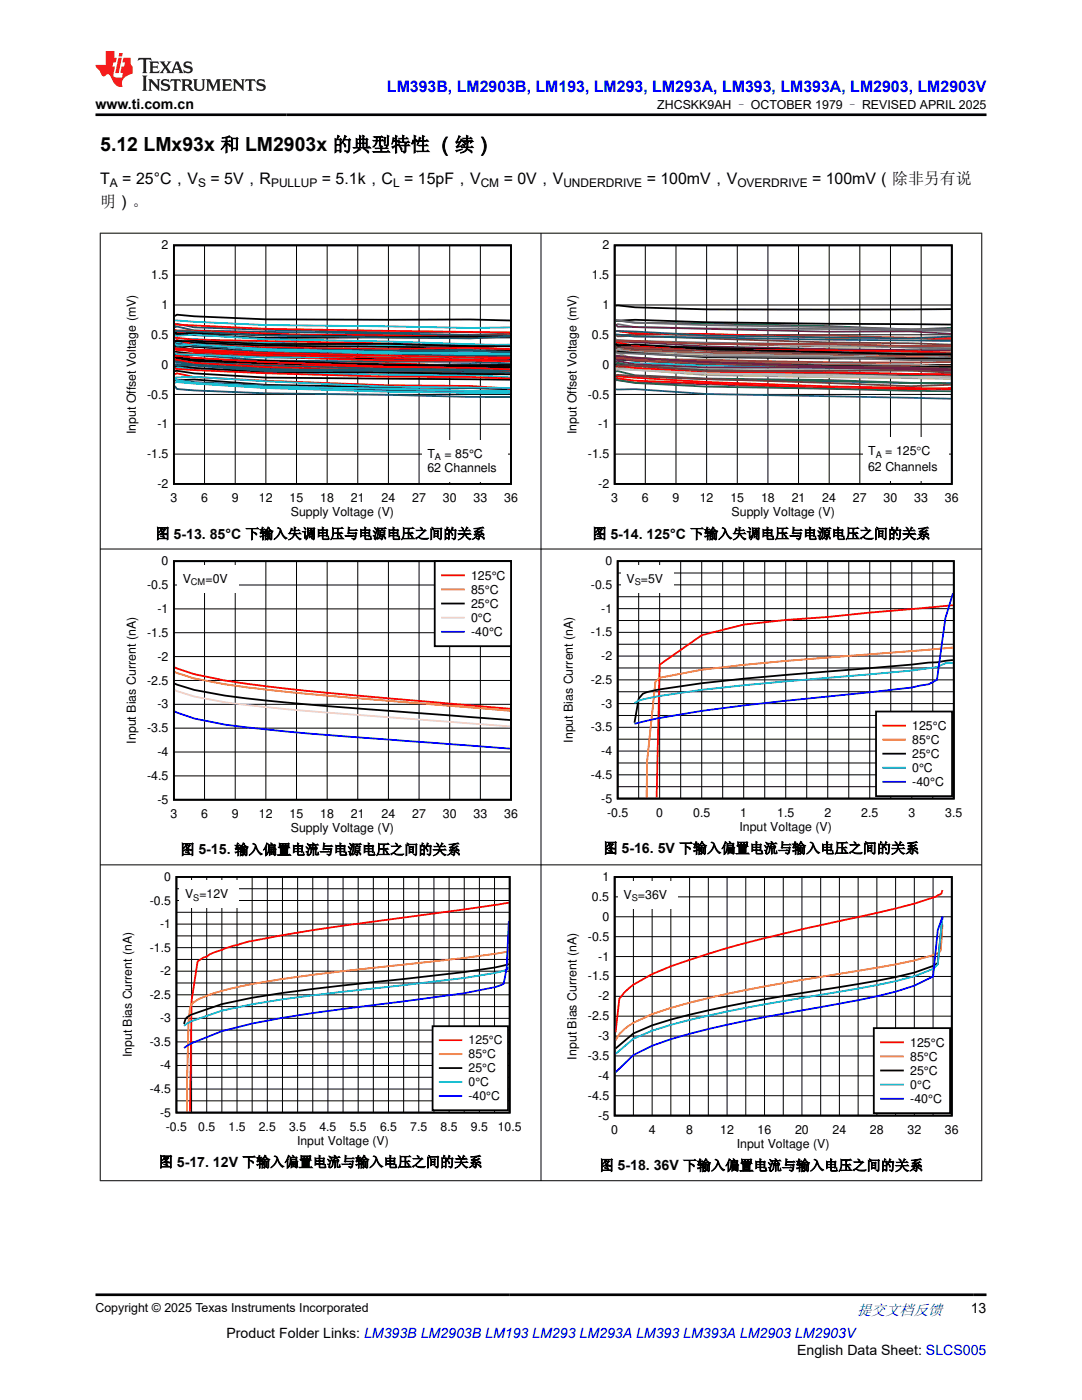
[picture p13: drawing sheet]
<svg xmlns="http://www.w3.org/2000/svg" width="216mm" height="279mm" viewBox="0 0 216 279" stroke-linecap="round" stroke-linejoin="round" font-family="sans-serif">
<defs><g id="words">
<text font-size="3.9" x="20" y="30.2">5.12 LMx93x 和 LM2903x 的典型特性 （续）</text>
<text font-size="3.2" fill="#00f" x="77.2" y="18.3">LM393B, LM2903B, LM193, LM293, LM293A, LM393, LM393A, LM2903, LM2903V</text>
<g font-size="3.2">
<text x="20" y="41.2">明）。</text>
<text x="20" y="36.7">T</text>
<text x="24.4" y="36.7">= 25°C，V</text>
<text x="42" y="36.7">= 5V，R</text>
<text x="64.2" y="36.7">= 5.1k，C = 15pF，V</text>
<text x="100.5" y="36.7">= 0V，V</text>
<text x="129" y="36.7">= 100mV，V</text>
<text x="162" y="36.7">= 100mV（除非另有说</text>
</g>
<text font-size="3" fill="#00f" x="171" y="262.4">提交文档反馈</text>
<g font-size="2.8">
<text x="19" y="21.7">www.ti.com.cn</text>
<text x="31" y="107.5">图 5-13. 85°C 下输入失调电压与电源电压之间的关系</text>
<text x="118.2" y="107.5">图 5-14. 125°C 下输入失调电压与电源电压之间的关系</text>
<text x="36" y="170.5">图 5-15. 输入偏置电流与电源电压之间的关系</text>
<text x="120.4" y="170.3">图 5-16. 5V 下输入偏置电流与输入电压之间的关系</text>
<text x="31.7" y="232.9">图 5-17. 12V 下输入偏置电流与输入电压之间的关系</text>
<text x="119.6" y="233.6">图 5-18. 36V 下输入偏置电流与输入电压之间的关系</text>
<text x="193.7" y="262.1">13</text>
<text x="45.2" y="266.9">Product Folder Links: LM393B LM2903B LM193 LM293 LM293A LM393 LM393A LM2903 LM2903V</text>
<text x="159" y="270.3">English Data Sheet: SLCS005</text>
</g>
<g font-size="2.5">
<text x="131.2" y="21.8">ZHCSKK9AH – OCTOBER 1979 – REVISED APRIL 2025</text>
<text x="32.2" y="49.8">2</text>
<text x="120.2" y="49.8">2</text>
<text x="30.2" y="55.7">1.5</text>
<text x="118.1" y="55.7">1.5</text>
<text x="32.2" y="61.7">1</text>
<text x="120.2" y="61.7">1</text>
<text x="30.2" y="67.6">0.5</text>
<text x="118.1" y="67.6">0.5</text>
<text x="32.2" y="73.6">0</text>
<text x="120.2" y="73.6">0</text>
<text x="29.4" y="79.5">-0.5</text>
<text x="117.3" y="79.5">-0.5</text>
<text x="27.1" y="86.7" transform="rotate(-90 27.1 86.7)">Input Offset Voltage (mV)</text>
<text x="31.4" y="85.5">-1</text>
<text x="115" y="86.7" transform="rotate(-90 115 86.7)">Input Offset Voltage (mV)</text>
<text x="119.4" y="85.5">-1</text>
<text x="29.4" y="91.4">-1.5</text>
<text x="85.3" y="91.4">T</text>
<text x="85.3" y="94.2">62 Channels</text>
<text x="88.7" y="91.4">= 85°C</text>
<text x="117.3" y="91.4">-1.5</text>
<text x="173.2" y="93.9">62 Channels</text>
<text x="173.2" y="90.9">T</text>
<text x="176.6" y="90.9">= 125q</text>
<text x="183.9" y="90.9">C</text>
<text x="31.4" y="97.4">-2</text>
<text x="34" y="100.2">3</text>
<text x="40.1" y="100.2">6</text>
<text x="46.2" y="100.2">9</text>
<text x="51.7" y="100.2">12</text>
<text x="57.8" y="100.2">15</text>
<text x="63.9" y="100.2">18</text>
<text x="70" y="100.2">21</text>
<text x="76.1" y="100.2">24</text>
<text x="82.2" y="100.2">27</text>
<text x="88.4" y="100.2">30</text>
<text x="94.5" y="100.2">33</text>
<text x="100.6" y="100.2">36</text>
<text x="119.4" y="97.4">-2</text>
<text x="122" y="100.2">3</text>
<text x="128.1" y="100.2">6</text>
<text x="134.2" y="100.2">9</text>
<text x="139.6" y="100.2">12</text>
<text x="145.7" y="100.2">15</text>
<text x="151.9" y="100.2">18</text>
<text x="158" y="100.2">21</text>
<text x="164.1" y="100.2">24</text>
<text x="170.2" y="100.2">27</text>
<text x="176.3" y="100.2">30</text>
<text x="182.4" y="100.2">33</text>
<text x="188.5" y="100.2">36</text>
<text x="58" y="103">Supply Voltage (V)</text>
<text x="146" y="103">Supply Voltage (V)</text>
<text x="32.2" y="112.8">0</text>
<text x="120.8" y="112.8">0</text>
<text x="29.4" y="117.6">-0.5</text>
<text x="36.5" y="116.3">V</text>
<text x="41" y="116.3">=0V</text>
<text x="94" y="115.7">125°C</text>
<text x="94" y="118.5">85°C</text>
<text x="117.9" y="117.5">-0.5</text>
<text x="125" y="116.3">V</text>
<text x="127.9" y="116.3">=5V</text>
<text x="31.4" y="122.3">-1</text>
<text x="94" y="121.3">25°C</text>
<text x="94" y="124.1">0°C</text>
<text x="120" y="122.3">-1</text>
<text x="29.4" y="127.1">-1.5</text>
<text x="31.4" y="131.8">-2</text>
<text x="94" y="127">-40°C</text>
<text x="117.9" y="127">-1.5</text>
<text x="120" y="131.7">-2</text>
<text x="29.4" y="136.6">-2.5</text>
<text x="117.9" y="136.5">-2.5</text>
<text x="31.4" y="141.4">-3</text>
<text x="120" y="141.2">-3</text>
<text x="27.1" y="148.4" transform="rotate(-90 27.1 148.4)">Input Bias Current (nA)</text>
<text x="29.4" y="146.1">-3.5</text>
<text x="114.3" y="148.2" transform="rotate(-90 114.3 148.2)">Input Bias Current (nA)</text>
<text x="117.9" y="146">-3.5</text>
<text x="182" y="145.7">125°C</text>
<text x="182" y="148.5">85°C</text>
<text x="29.4" y="155.7">-4.5</text>
<text x="31.4" y="150.9">-4</text>
<text x="117.9" y="155.4">-4.5</text>
<text x="120" y="150.7">-4</text>
<text x="182" y="151.3">25°C</text>
<text x="182" y="154.1">0°C</text>
<text x="31.4" y="160.4">-5</text>
<text x="120" y="160.2">-5</text>
<text x="182" y="156.9">-40°C</text>
<text x="34" y="163.2">3</text>
<text x="40.1" y="163.2">6</text>
<text x="46.2" y="163.2">9</text>
<text x="51.7" y="163.2">12</text>
<text x="57.8" y="163.2">15</text>
<text x="58" y="166.1">Supply Voltage (V)</text>
<text x="63.9" y="163.2">18</text>
<text x="70" y="163.2">21</text>
<text x="76.1" y="163.2">24</text>
<text x="82.2" y="163.2">27</text>
<text x="88.4" y="163.2">30</text>
<text x="94.5" y="163.2">33</text>
<text x="100.6" y="163.2">36</text>
<text x="121.1" y="163">-0.5</text>
<text x="130.9" y="163">0</text>
<text x="138.3" y="163">0.5</text>
<text x="147.5" y="165.8">Input Voltage (V)</text>
<text x="147.7" y="163">1</text>
<text x="155.1" y="163">1.5</text>
<text x="164.5" y="163">2</text>
<text x="171.8" y="163">2.5</text>
<text x="181.3" y="163">3</text>
<text x="188.6" y="163">3.5</text>
<text x="118.1" y="179.8">0.5</text>
<text x="120.2" y="175.8">1</text>
<text x="124.4" y="179.4">V</text>
<text x="127.3" y="179.4">=36V</text>
<text x="120.2" y="183.8">0</text>
<text x="117.3" y="187.7">-0.5</text>
<text x="119.4" y="191.7">-1</text>
<text x="117.3" y="195.7">-1.5</text>
<text x="117.3" y="203.6">-2.5</text>
<text x="119.4" y="199.7">-2</text>
<text x="119.4" y="207.6">-3</text>
<text x="181.6" y="208.9">125°C</text>
<text x="115" y="211.4" transform="rotate(-90 115 211.4)">Input Bias Current (nA)</text>
<text x="117.3" y="211.5">-3.5</text>
<text x="119.4" y="215.5">-4</text>
<text x="181.6" y="211.7">85°C</text>
<text x="181.6" y="214.5">25°C</text>
<text x="117.3" y="219.5">-4.5</text>
<text x="181.6" y="217.3">0°C</text>
<text x="181.6" y="220.1">-40°C</text>
<text x="119.4" y="223.4">-5</text>
<text x="122" y="226.3">0</text>
<text x="129.4" y="226.3">4</text>
<text x="136.9" y="226.3">8</text>
<text x="143.7" y="226.3">12</text>
<text x="151.2" y="226.3">16</text>
<text x="158.6" y="226.3">20</text>
<text x="166.1" y="226.3">24</text>
<text x="173.6" y="226.3">28</text>
<text x="181.1" y="226.3">32</text>
<text x="188.5" y="226.3">36</text>
<text x="147" y="229.1">Input Voltage (V)</text>
<text x="19" y="261.8">Copyright © 2025 Texas Instruments Incorporated</text>
</g>
<g font-size="2.4">
<text x="21.9" y="37.3">A</text>
<text x="39.5" y="37.3">S</text>
<text x="54.1" y="37.3">PULLUP</text>
<text x="78.4" y="37.3">L</text>
<text x="95.9" y="37.3">CM</text>
<text x="112.4" y="37.3">UNDERDRIVE</text>
<text x="147.1" y="37.3">OVERDRIVE</text>
<text x="32.8" y="175.8">0</text>
<text x="36.9" y="179.3">V</text>
<text x="39.8" y="179.3">=12V</text>
<text x="29.9" y="180.5">-0.5</text>
<text x="31.9" y="185.2">-1</text>
<text x="29.9" y="189.9">-1.5</text>
<text x="31.9" y="194.6">-2</text>
<text x="29.9" y="199.3">-2.5</text>
<text x="29.9" y="208.7">-3.5</text>
<text x="31.9" y="204">-3</text>
<text x="93.5" y="208.5">125°C</text>
<text x="26.3" y="211" transform="rotate(-90 26.3 211)">Input Bias Current (nA)</text>
<text x="31.9" y="213.4">-4</text>
<text x="93.5" y="211.2">85°C</text>
<text x="93.5" y="214">25°C</text>
<text x="29.9" y="218.1">-4.5</text>
<text x="93.5" y="216.8">0°C</text>
<text x="93.5" y="219.6">-40°C</text>
<text x="31.9" y="222.8">-5</text>
<text x="33.1" y="225.6">-0.5</text>
<text x="39.6" y="225.6">0.5</text>
<text x="45.6" y="225.6">1.5</text>
<text x="51.7" y="225.6">2.5</text>
<text x="57.7" y="225.6">3.5</text>
<text x="63.7" y="225.6">4.5</text>
<text x="69.8" y="225.6">5.5</text>
<text x="75.8" y="225.6">6.5</text>
<text x="81.9" y="225.6">7.5</text>
<text x="87.9" y="225.6">8.5</text>
<text x="94" y="225.6">9.5</text>
<text x="99.3" y="225.6">10.5</text>
<text x="59.3" y="228.4">Input Voltage (V)</text>
</g>
<g font-size="1.8">
<text x="86.8" y="91.8">A</text>
<text x="174.7" y="91.3">A</text>
<text x="38.1" y="116.7">CM</text>
<text x="126.6" y="116.7">S</text>
<text x="38.6" y="179.7">S</text>
<text x="126.1" y="179.8">S</text>
</g>
</g></defs>
<g fill="none" stroke="#000" stroke-width=".36">
<path d="M34.7 49h67.3v47.6h-67.3zM34.9 63.1l.4-.3 3.5 .3 14.3 .6 40.7 .1 8 .2M34.9 75.9l3.9-.2 14.3 1.1 40.7 .6 8 .3M34.9 66.5l3.9 .4 14.3 .5 48.7-.1M34.9 69.7l.4-.1 3.5 .5 14.3 .4 24.4 .6 16.3 .1 8 .3M34.9 70.2l3.9 .4a1334.7 1334.7 0 0 0 63 1.1M34.9 71.7l3.9 .5 14.3 .6 24.4 .1 16.3 .5 8 .1M34.9 68.2l.4-.1 3.5 .3 14.3 .6 40.7 .4 8 .3M34.9 68.5l.4 .2 3.5 .5 14.3 .9 48.7 .3M34.9 68.8l3.9 .3a1900.6 1900.6 0 0 0 63 .8M34.9 69.2l.4-.1 3.5 .7 14.3 .8 24.4 .4h16.3l8 .4M34.9 74.1l.4-.1 3.5 .5 14.3 .9 48.7 .4"/>
<path d="M34.9 71.3l.4 .2 3.5 .5 14.3 .5 24.4 .2 16.3 .5h8M34.9 71.1l3.9 .7 14.3 .2 24.4 .8h24.3M34.9 66.3l.4 .3 3.5-.2 14.3 .5 24.4 .3h24.3M34.9 73.3l.4-.4 3.5 .5 14.3 .8 24.4 .1 24.3 .4M34.9 68.1l3.9-.1 14.3 .7 24.4-.1 16.3 .5h8"/>
</g>
<g fill="none" stroke="#000" stroke-width=".2">
<path d="M34.7 54.9h67.3M40.8 49v47.6M46.9 49v47.6M53.1 49v47.6M59.2 49v47.6M65.3 49v47.6M71.4 49v47.6M77.5 49v47.6M83.6 49v47.6M89.7 49v47.6M95.9 49v47.6M34.7 78.7h67.3"/>
<path d="M34.7 72.8h67.3M34.7 66.8h67.3M34.7 60.9h67.3M34.7 90.6h67.3M34.7 84.7h67.3"/>
</g>
<g fill="none" stroke="#f00" stroke-width=".36">
<path d="M34.9 69.1l.4 .3 3.5 .9 14.3 .6 40.7 .5 8 .2M34.9 67.4l3.9 .4 38.7 .7 16.3 .7 8-.2M34.9 66.3h3.9l14.3 .5 40.7 .1 8-.1M34.9 71.1l.4-.2 3.5 1 14.3 .6h24.4l24.3 .7M34.9 72l3.9 .4 14.3 .4 48.7 1.2M34.9 74.7l.4-.2 3.5 .8 14.3 .7 24.4 .9 16.3 .1 8 .6M34.9 71.2l3.9 .7 14.3 1 48.7 .7M34.9 70.3l.4 .2a1443.1 1443.1 0 0 0 66.5 1.6M34.9 64.6l.4 .2 17.8 .8 48.7 .7M34.9 65.9l42.6 1.4 16.3 .1 8-.2M34.9 68l.4-.1 3.5 .9 14.3 .6 24.4 .3 16.3-.3 8 .3M34.9 69.5l18.2 .9 40.7 .9h8"/>
<path d="M34.9 69.7l.4 .1 17.8 1 40.7 1 8-.3M34.9 71.7l3.9 .7 14.3 .9 24.4 .6 24.3 .2M34.9 73.5l.4 .1a973.4 973.4 0 0 0 58.5 1.6l8 .3M34.9 71.1l18.2 1.2 24.4 .9 16.3 .2 8 .3"/>
</g>
<g fill="none" stroke="#105465" stroke-width=".36">
<path d="M34.9 64.9l.4-.3 3.5 .7 14.3 .5 24.4 .6 16.3-.1 8 .2M34.9 68.7l3.9 .5 14.3 .7 40.7 .5 8-.1M34.9 65.3l.4-.1 3.5 .7 63 1M34.9 72l3.9 .4a1310.3 1310.3 0 0 0 63 1.2 1079.5 1079.5 0 0 1-66.9-1.4M34.9 71.3l.4-.2 3.5 .4 14.3 .8 24.4 .7 16.3-.4 8 .2M34.9 72.1l.4 .2a593.8 593.8 0 0 0 58.5 2.1l8 .2M34.9 70.6l.4 .3h3.5l14.3 1.1 40.7 .2 8 .3M34.9 77l.4 .6 3.5 .3 14.3 .6 24.4 .3 16.3 .4h8M34.9 75.8l3.9 .5 38.7 1.6 16.3 .4h8M34.9 69.3l3.9 .5 14.3 .3 24.4 .9 16.3-.1 8 .1M34.9 71.6l3.9 .9 14.3 .9 24.4 .6h24.3M34.9 68.7l3.9 .3 14.3 .6 24.4 .3h16.3l8 .3"/>
<path d="M34.9 72.7l18.2 1.1 24.4-.1 16.3 .3 8-.1M34.9 66.1l3.9 .1 14.3 .8 24.4 .3 16.3 .2 8-.3M34.9 72.9h3.9l14.3 1.2 40.7-.1 8 .4"/>
</g>
<g fill="none" stroke="#00bacc" stroke-width=".36">
<path d="M34.9 67.5h.4a882.7 882.7 0 0 0 66.5 1.3M34.9 70.2l.4 .3 17.8 .8 48.7 .6M34.9 68.1l.4 .3 3.5 .4 14.3 .9 48.7 .8M34.9 63.9l3.9 .3 14.3 .7 40.7 .6 8-.2M34.9 68.4l3.9 .1 14.3 .8 48.7 .7M34.9 68.9l.4-.3 3.5 .6 14.3 .7 24.4 .6 16.3 .7h8M34.9 67l3.9-.2 14.3 .9 24.4 .5 24.3 .7M34.9 75.4l3.9-.2a787.3 787.3 0 0 0 63 2.2M34.9 71.8l.4-.1 3.5 .5 14.3 1 24.4 .5 24.3-.1M34.9 68.5l.4 .2 3.5 .2 14.3 1 24.4 .5h16.3l8 .2M34.9 70.4l.4 .3 17.8 .7 24.4-.2 16.3 .3 8-.2M34.9 76.4l.4-.2 17.8 1.2 24.4 .8 24.3 .2"/>
<path d="M34.9 73.6l.4-.3 3.5 .4 14.3 .6 24.4 .5h16.3l8 .5M34.9 68.6l.4 .4 3.5-.3 14.3 1 40.7 1h8M34.9 75.6l.4 .3 3.5 .5 14.3 .8 48.7 .9"/>
</g>
<path d="M84.2 87.8h17.1v8.3h-17.1z" fill-rule="evenodd" fill="#fff"/>
<path d="M122.6 49h67.3v47.6h-67.3zM122.8 61l.5-.1 3.4 .4 14.3 .4h48.7M122.8 63.9l.5 .1 3.4-.2 14.3 .5 48.7 .5M122.8 71.5l.5 .3 3.4 .2a1345.6 1345.6 0 0 0 63 1.2M122.8 70.2l18.2 1.1 24.5 .2h24.2M189.7 70.5l-7.9-.4-40.8-.7-17.7-.5-.5-.2 .5 .3 3.4-.3 14.3 1 40.8 1h7.9" fill="none" stroke="#000" stroke-width=".36"/>
<g fill="none" stroke="#000" stroke-width=".2">
<path d="M122.6 54.9h67.3M128.8 49v47.6M134.9 49v47.6M141 49v47.6M147.1 49v47.6M153.2 49v47.6M159.3 49v47.6M165.5 49v47.6M171.6 49v47.6M177.7 49v47.6M183.8 49v47.6M122.6 78.7h67.3"/>
<path d="M122.6 72.8h67.3M122.6 66.8h67.3M122.6 60.9h67.3M122.6 90.6h67.3M122.6 84.7h67.3"/>
</g>
<path d="M122.8 69.5l3.9 .4 14.3 .6 24.5 .1 16.3 .6 7.9-.1M122.8 66.1l3.9 .5h14.3l24.5 .8h24.2M122.8 75l.5 .1a828.8 828.8 0 0 0 58.5 2.3l7.9 .2M122.8 75.4l3.9 .6 38.8 1.4 16.3 .3 7.9-.3M122.8 68.4h.5l3.4 .6 14.3 .7 40.8 .4 7.9 .3M122.8 73.3l.5-.4 3.4 .5 14.3 .8 24.5 .1 24.2 .4" fill="none" stroke="#f00" stroke-width=".36"/>
<path d="M122.8 75.1h3.9l14.3 .6 40.8 .8h7.9" fill="none" stroke="#105465" stroke-width=".36"/>
<path d="M122.8 72.2l.5 .2a2292.5 2292.5 0 0 0 66.4 1.4" fill="none" stroke="#00bacc" stroke-width=".36"/>
<path d="M122.8 64.1l.5-.1 3.4 .4 14.3 .2 24.5 .5 16.3 .7 7.9-.4M122.8 71l.5 .2 3.4 .1 14.3 1.1 24.5 .6 24.2 .3M122.8 68.8h.5a1386.4 1386.4 0 0 0 58.5 1.4l7.9 .2M122.8 74.1h.5l3.4 .8 14.3 .7 24.5 .3 24.2 .6M122.8 72.5l.5-.1 3.4 .7 14.3 .8 24.5 .5 16.3 .5 7.9-.3M122.8 75.6l.5 .3 3.4 .5 14.3 .8 48.7 .9" fill="none" stroke="#286b48" stroke-width=".36"/>
<path d="M122.8 66.1l3.9 .3 14.3 .6 24.5-.1 24.2 .9M122.8 73.2l3.9 .4 38.8 1.2h24.2M122.8 69.8l.5 .3 3.4-.1 55.1 1.4 7.9 .4M122.8 69.1l66.9 1.8M122.8 71.4l3.9 .3 38.8 .6h24.2M122.8 68.1l3.9-.1 14.3 .7 24.5-.1 16.3 .5h7.9" fill="none" stroke="#9d3939" stroke-width=".36"/>
<path d="M122.8 75.9l.5-.1 3.4 .5 14.3 .4 24.5 .8 24.2 .2M122.8 64.7l.5 .5 42.2 1 16.3-.1 7.9 .5M122.8 71.8l.5-.2 3.4 .4a1554.6 1554.6 0 0 0 63 1.8M122.8 68.2l18.2 .9 24.5 .6 24.2 .2M122.8 72.1l.5-.1 3.4 .7 14.3 .6 24.5 .1 24.2 .6M122.8 71.1l18.2 1.2 24.5 .9 16.3 .2 7.9 .3" fill="none" stroke="#68275f" stroke-width=".36"/>
<path d="M122.8 66.9l.5 .2 3.4-.1 38.8 1.4 16.3 .1 7.9 .3M122.8 69.5l.5 .3 3.4-.1 14.3 .8 40.8 .3 7.9 .3M122.8 72.2l3.9 .5 14.3 .8 48.7 1.4M122.8 74.9l.5-.1 17.7 .8 40.8 1.5 7.9-.3M122.8 69.2l3.9 .5 14.3 .2 24.5 .7 16.3 .1 7.9 .3M122.8 72.9h3.9l14.3 1.2 40.8-.1 7.9 .4" fill="none" stroke="#6b5028" stroke-width=".36"/>
<path d="M122.8 67.7l.5 .4 42.2 1.1 24.2-.1M122.8 71.2l18.2 1 40.8 .7 7.9 .2M122.8 73l.5 .3 3.4 .2 14.3 .6 40.8 1.1h7.9M122.8 71.4l.5-.1 3.4 .6 14.3 .7 24.5 .6 16.3 .1 7.9 .3M122.8 69l3.9 .5 14.3 .4 40.8 .8 7.9-.3" fill="none" stroke="#83461f" stroke-width=".36"/>
<path d="M122.8 67.9l3.9 .4 14.3 .2 24.5 .6 24.2 .5M122.8 70.6l.5-.1 3.4 1.2h14.3l24.5 .9 16.3 .1 7.9 .5M122.8 69.9l.5-.1 3.4 .4 14.3 .5 24.5 .4 24.2 .7M122.8 68.5l.5 .2 3.4 .2 14.3 .8 48.7 .6M122.8 73.7l3.9 .1 14.3 1.1 48.7 .7" fill="none" stroke="#b1ae67" stroke-width=".36"/>
<path d="M122.8 65l.5-.3 3.4 .6 63 .7M122.8 67.9l18.2 .5 24.5 .3 16.3 .7 7.9 .1M122.8 69.2l3.9 .1 14.3 .7 48.7 .6M122.8 63.9l3.9 .5 14.3 .5 48.7 .8M122.8 70.2l.5 .2 17.7 .7 24.5 .3 16.3 .5h7.9" fill="none" stroke="#6c6c6c" stroke-width=".36"/>
<path d="M122.8 69.6l.5-.1 17.7 1.2 48.7 1.3M122.8 69.1l3.9 .7 14.3 .7 24.5 .3 16.3 .5 7.9-.1M122.8 73.2l.5 .4 3.4-.1 14.3 .9 48.7 .9M122.8 72.4l18.2 1.1 48.7 .6M122.8 73.5l.5 .1a973.4 973.4 0 0 0 58.5 1.6l7.9 .3" fill="none" stroke="#b8b8b8" stroke-width=".36"/>
<path d="M122.8 68.9l.5 .2 3.4 .2 63 1.6M122.8 68.6l.5-.1 3.4 .7 14.3 .1 24.5 1 24.2 .6M122.8 77.7h3.9l14.3 .9 48.7 1M122.8 66.7l3.9 .5 63 .9M122.8 66.1l3.9 .1 14.3 .8 24.5 .3 16.3 .2 7.9-.3" fill="none" stroke="#295c75" stroke-width=".36"/>
<path d="M172.1 87.3h17.1v8.6h-17.1z" fill-rule="evenodd" fill="#fff"/>
<path d="M34.7 112h67.3v47.6h-67.3zM34.9 136.4l3.9 1.3a184.5 184.5 0 0 0 22.4 2.9l40.6 3.1" fill="none" stroke="#000" stroke-width=".36"/>
<g fill="none" stroke="#000" stroke-width=".2">
<path d="M34.7 116.8h67.3M40.8 112v47.6M46.9 112v47.6M53.1 112v47.6M59.2 112v47.6M65.3 112v47.6M71.4 112v47.6M77.5 112v47.6M83.6 112v47.6M89.7 112v47.6M95.9 112v47.6M34.7 135.8h67.3"/>
<path d="M34.7 131h67.3M34.7 126.3h67.3M34.7 121.5h67.3M34.7 154.8h67.3M34.7 150.1h67.3M34.7 145.3h67.3M34.7 140.6h67.3"/>
</g>
<path d="M34.9 133.2l3.9 1.3a177.2 177.2 0 0 0 22.4 3.4l40.6 3.6" fill="none" stroke="#f00" stroke-width=".36"/>
<path d="M34.9 134.1l3.9 1.3a239.3 239.3 0 0 0 26.5 3.4l36.5 3" fill="none" stroke="#ff7f00" stroke-width=".36"/>
<path d="M34.9 137.7l3.9 1.3a179.2 179.2 0 0 0 22.4 2.9l40.6 3.1" fill="none" stroke="#ff7fff" stroke-width=".36"/>
<path d="M34.9 142l3.9 1.4a146.5 146.5 0 0 0 18.3 2.6l44.7 3.4" fill="none" stroke="#00f" stroke-width=".36"/>
<g fill="#fff">
<path d="M35.4 112.7h12.2v5.6h-12.2z" fill-rule="evenodd"/>
<path d="M86.7 112h15.3v17h-15.3z" fill-rule="evenodd"/>
</g>
<path d="M86.7 112h15.3v17h-15.3zM123.2 112h67.1v47.4h-67.1zM88.2 120.4h4.4M190.1 131.7a695.6 695.6 0 0 1-33.3 3 224.1 224.1 0 0 0-27.7 3.4l-.8 .4-.9 .9-.8 4.8" fill="none" stroke="#000" stroke-width=".36"/>
<path d="M88.2 114.8h4.4M190.1 120.8l-24.9 2.3-8.4 .6-8.4 1-8.4 2.1-8.4 5.9-.6 26.5" fill="none" stroke="#f00" stroke-width=".36"/>
<path d="M88.2 117.6h4.4M190.1 129.2l-16.6 1.4a659.1 659.1 0 0 0-33.5 3.1l-8.4 1.6-.8 .7-1.7 16-.1 7.2" fill="none" stroke="#ff7f00" stroke-width=".36"/>
<path d="M88.2 123.3h4.4" fill="none" stroke="#ff7fff" stroke-width=".36"/>
<path d="M190.1 118.4l-1.5 5-1.6 12.3-1.7 .9-3.4 .6-8.4 1a884.3 884.3 0 0 0-33.5 3.7l-8.4 1.4-5 1.2M88.2 126.1h4.4" fill="none" stroke="#00f" stroke-width=".36"/>
<g fill="none" stroke="#000" stroke-width=".2">
<path d="M123.2 119.1h67.1M123.2 116.7h67.1M123.2 114.4h67.1M127.4 112v47.4M131.6 112v47.4M135.8 112v47.4M140 112v47.4M144.2 112v47.4M148.4 112v47.4M152.6 112v47.4M156.8 112v47.4M161 112v47.4"/>
<path d="M165.2 112v47.4M169.4 112v47.4M173.5 112v47.4M177.7 112v47.4M181.9 112v47.4M186.1 112v47.4M123.2 138.1h67.1M123.2 135.7h67.1M123.2 133.3h67.1M123.2 130.9h67.1M123.2 128.6h67.1M123.2 126.2h67.1"/>
<path d="M123.2 123.8h67.1M123.2 121.5h67.1M123.2 157h67.1M123.2 154.6h67.1M123.2 152.3h67.1M123.2 149.9h67.1M123.2 147.5h67.1M123.2 145.2h67.1M123.2 142.8h67.1M123.2 140.4h67.1"/>
</g>
<path d="M190.1 132.3l-1.5 .1-1.6 .7-5.1 .7-16.7 1.5a416.2 416.2 0 0 0-34.4 3.8 10.7 10.7 0 0 0-4.2 1.2" fill="none" stroke="#007cff" stroke-width=".36"/>
<g fill="#fff">
<path d="M123.9 112.7h10.6v5.5h-10.6z" fill-rule="evenodd"/>
<path d="M174.8 142h15.2v16.9h-15.2z" fill-rule="evenodd"/>
</g>
<path d="M174.8 142h15.2v16.9h-15.2zM176.3 150.4h4.3" fill="none" stroke="#000" stroke-width=".36"/>
<path d="M176.3 144.8h4.3" fill="none" stroke="#f00" stroke-width=".36"/>
<path d="M176.3 147.6h4.3" fill="none" stroke="#ff7f00" stroke-width=".36"/>
<path d="M176.3 153.2h4.3" fill="none" stroke="#007cff" stroke-width=".36"/>
<path d="M176.3 156h4.3" fill="none" stroke="#00f" stroke-width=".36"/>
<path d="M35.2 175h66.5v47h-66.5zM101.5 192.4l-2.2 .6a285.3 285.3 0 0 1-24.8 3 393.5 393.5 0 0 0-24.2 3.1l-6 1.3-6.4 2.2a1.92 1.92 0 0 0-1.2 1.7" fill="none" stroke="#000" stroke-width=".35"/>
<g fill="none" stroke="#000" stroke-width=".2">
<path d="M35.2 179.7h66.5M35.2 177.4h66.5M38.2 175v47.1M41.2 175v47.1M44.3 175v47.1M47.3 175v47.1M50.3 175v47.1M53.3 175v47.1M56.4 175v47.1M59.4 175v47.1M62.4 175v47.1M65.4 175v47.1"/>
<path d="M68.5 175v47.1M71.5 175v47.1M74.5 175v47.1M77.5 175v47.1M80.5 175v47.1M83.6 175v47.1M86.6 175v47.1M89.6 175v47.1M92.6 175v47.1M95.7 175v47.1M98.7 175v47.1M35.2 198.5h66.5"/>
<path d="M35.2 196.2h66.5M35.2 193.8h66.5M35.2 191.5h66.5M35.2 189.1h66.5M35.2 186.8h66.5M35.2 184.4h66.5M35.2 182.1h66.5M35.2 219.7h66.5M35.2 217.3h66.5M35.2 215h66.5M35.2 212.6h66.5M35.2 210.3h66.5"/>
<path d="M35.2 207.9h66.5M35.2 205.6h66.5M35.2 203.2h66.5M35.2 200.9h66.5"/>
</g>
<path d="M101.5 180.2l-27 3.7a257.1 257.1 0 0 0-26 4.3l-2.4 .7a23.5 23.5 0 0 0-6.7 3l-1.2 7.8-.3 22.2" fill="none" stroke="#f00" stroke-width=".35"/>
<path d="M101.5 189.9l-8.9 1.3-18.1 2a257.2 257.2 0 0 0-26 3.5l-2.4 .6a34.1 34.1 0 0 0-6.7 2.2l-1.2 .9-.3 .7-.3 2.8-.3 18" fill="none" stroke="#ff7f00" stroke-width=".35"/>
<path d="M101.5 193l-.4 .5-1.8 .6-6.7 1.1-18.1 2.1a351.8 351.8 0 0 0-24.2 3.1l-6 1.3-6.1 2.1-1.5 .9" fill="none" stroke="#007cff" stroke-width=".35"/>
<path d="M101.5 183.9l-.4 9.3-.6 3.2-1.8 .6-6.1 1.2-18.1 2.4a295.4 295.4 0 0 0-24.2 3.7l-6 1.5-6.1 2.4-1.5 1" fill="none" stroke="#00f" stroke-width=".35"/>
<g fill="#fff">
<path d="M35.9 175.7h11.8v5.5h-11.8z" fill-rule="evenodd"/>
<path d="M86.3 204.8h15.1v16.8h-15.1z" fill-rule="evenodd"/>
</g>
<path d="M86.3 204.8h15.1v16.8h-15.1zM87.8 213.2h4.3" fill="none" stroke="#000" stroke-width=".35"/>
<path d="M87.8 207.6h4.3" fill="none" stroke="#f00" stroke-width=".35"/>
<path d="M87.8 210.4h4.3" fill="none" stroke="#ff7f00" stroke-width=".35"/>
<path d="M87.8 215.9h4.3" fill="none" stroke="#007cff" stroke-width=".35"/>
<path d="M87.8 218.7h4.3" fill="none" stroke="#00f" stroke-width=".35"/>
<path d="M122.6 175h67.3v47.6h-67.3zM188.1 183l-1 9.2-.9 .6a73.2 73.2 0 0 1-15 3.6 367.7 367.7 0 0 0-37.3 7.1l-3.8 1.1-3.7 1.6-3.6 3.1" fill="none" stroke="#000" stroke-width=".36"/>
<g fill="none" stroke="#000" stroke-width=".2">
<path d="M122.6 179h67.3M126.4 175v47.7M130.1 175v47.7M133.9 175v47.7M137.6 175v47.7M141.3 175v47.7M145.1 175v47.7M148.8 175v47.7M152.6 175v47.7M156.3 175v47.7M160 175v47.7M163.8 175v47.7"/>
<path d="M167.5 175v47.7M171.2 175v47.7M175 175v47.7M178.7 175v47.7M182.4 175v47.7M186.2 175v47.7M122.6 198.8h67.3M122.6 194.9h67.3M122.6 190.9h67.3M122.6 186.9h67.3M122.6 183h67.3M122.6 218.7h67.3"/>
<path d="M122.6 214.7h67.3M122.6 210.7h67.3M122.6 206.8h67.3M122.6 202.8h67.3"/>
</g>
<path d="M188.1 177.6l-.2 .7-1 .6a102 102 0 0 1-15.7 4.1 356.7 356.7 0 0 0-29.9 7.4l-3.7 1.2a36.7 36.7 0 0 0-12.2 5.6l-1.8 2.1-.8 6.7" fill="none" stroke="#f00" stroke-width=".36"/>
<path d="M188.1 184.5l-.4 5.2-.2 .3-.9 .5a38.7 38.7 0 0 1-7.9 2l-3.7 .6a436.7 436.7 0 0 0-37.4 7 39 39 0 0 0-12.2 4.6l-1.8 1.7-.8 1.2" fill="none" stroke="#ff7f00" stroke-width=".36"/>
<path d="M188.1 183l-1 9.5-.9 .9-3.8 1.4a227.2 227.2 0 0 1-22.4 4.4l-14.9 2.7a131.6 131.6 0 0 0-15 3.8l-3.7 1.6-3.6 3" fill="none" stroke="#007cff" stroke-width=".36"/>
<path d="M188.1 182.9l-1 2.7-.9 9.3-3.8 1.8a111.6 111.6 0 0 1-18.6 4.3 261 261 0 0 0-29.9 6.4l-3.8 1.3-3.7 1.9-3.6 3.4" fill="none" stroke="#00f" stroke-width=".36"/>
<g fill="#fff">
<path d="M123.3 175.7h12v5.6h-12z" fill-rule="evenodd"/>
<path d="M174.4 205.2h15.2v17h-15.2z" fill-rule="evenodd"/>
</g>
<path d="M174.4 205.2h15.2v17h-15.2zM175.8 213.6h4.4" fill="none" stroke="#000" stroke-width=".36"/>
<path d="M175.8 208h4.4" fill="none" stroke="#f00" stroke-width=".36"/>
<path d="M175.8 210.8h4.4" fill="none" stroke="#ff7f00" stroke-width=".36"/>
<path d="M175.8 216.5h4.4" fill="none" stroke="#007cff" stroke-width=".36"/>
<path d="M175.8 219.3h4.4" fill="none" stroke="#00f" stroke-width=".36"/>
<path d="M19.9 46.5h176.1M20 46.5v189.2M107.9 46.5v189.2M195.9 46.5v189.2M19.9 109.6h176.1M19.9 172.6h176.1M19.9 235.6h176.1" fill="none" stroke="#000" stroke-width=".2"/>
<path d="M27.7 11.6l-.2 .5 .5-.2h.6v.1v2.2l-.2 .4h1l-.2-.4v-2.2v-.1h.5l.5 .2-.1-.5zM29.8 12.3l.2 .4v1.5l-.2 .4h1.9l.1-.6a1.08 1.08 0 0 1-1.3 .2v-.7h.6l.4 .2v-.7l-.4 .2h-.6v-.5l.2-.2a1 1 0 0 1 1 .3l-.1-.5zM31.8 12.3l1 1.1-1 1.2h.9l-.2-.2 .4-.8 .5 .8-.2 .2h1.6l-.2-.2 .1-.5h1l.1 .5-.1 .2h.9l-.2-.3-.8-2h-.5l-1 2.2-.8-1.1 .9-1.1h-.8l.2 .2-.5 .6-.3-.6 .1-.2zM35.2 12.7l.4 1h-.8zM36.8 12.4a.65 .65 0 0 0-.2 .7 .65 .65 0 0 0 .6 .5l.7 .1 .1 .3a.79 .79 0 0 1-.7 .4 .79 .79 0 0 1-.7-.5l.1 .7 .2-.1a.93 .93 0 0 0 1.1 .1 .93 .93 0 0 0 .4-1 1.46 1.46 0 0 0-1.2-.6l-.1-.3a1.09 1.09 0 0 1 1.2 .2l-.2-.6-.1 .1-.6-.2zM28.4 15.1l.2 .4v2.2l-.2 .4h1l-.2-.4v-2.2l.2-.4zM29.6 15.8l.2 .4v1.5l-.2 .4h.8l-.3-.4v-1.3l1.7 1.8v-2l.2-.4h-.8l.2 .2 .1 1.1-1.2-1.3zM32.3 15.9a.65 .65 0 0 0-.2 .8 .65 .65 0 0 0 .7 .4l.6 .2 .1 .2a.79 .79 0 0 1-.7 .4 .79 .79 0 0 1-.7-.5l.1 .7 .2-.1a.93 .93 0 0 0 1.1 .1 .93 .93 0 0 0 .4-.9 1.46 1.46 0 0 0-1.2-.6l-.1-.4a1.09 1.09 0 0 1 1.2 .2l-.2-.6-.1 .1-.6-.1zM34.1 15.8l-.1 .6a.63 .63 0 0 1 .7-.3l.1 1.6-.3 .4h1l-.2-.4v-1.6a.66 .66 0 0 1 .8 .3l-.1-.6zM36.2 15.8l.2 .4v1.5l-.2 .4h.9l-.2-.2v-.7h.5l.1 .2a.79 .79 0 0 0 1.2 .6l-1-.9a.61 .61 0 0 0 .6-.6 .61 .61 0 0 0-.5-.7zM36.9 16.1h.2a.47 .47 0 0 1 .5 .1 .47 .47 0 0 1 .1 .5l-.2 .1-.6 .1zM38.5 15.8l.2 .2a2.27 2.27 0 0 0 .4 2 1.04 1.04 0 0 0 1.7-.7v-1.3l.2-.2h-.8l.2 .4v1.1a.6 .6 0 0 1-.6 .6 .6 .6 0 0 1-.6-.6v-1.1l.3-.4zM41.1 15.8l.2 .4v1.5l-.2 .4h.7l-.2-.4v-1.4l.9 1.9 .8-1.9v1.4l-.2 .4h1l-.3-.4v-1.5l.3-.4h-.8l-.7 1.5-.7-1.5zM44.3 15.8l.2 .4v1.5l-.2 .4h1.9l.1-.6a1.09 1.09 0 0 1-1.3 .2v-.7h.6l.4 .2v-.6l-.4 .2h-.6v-.6l.2-.1a1.01 1.01 0 0 1 1 .3l-.1-.6zM46.4 15.8l.3 .4v1.5l-.3 .4h.8l-.2-.4v-1.3l1.6 1.8v-2l.2-.4h-.7l.2 .2v1.1l-1.2-1.3zM49 15.8l-.1 .6a.63 .63 0 0 1 .8-.3v1.6l-.3 .4h1l-.2-.4v-1.6a.66 .66 0 0 1 .8 .3l-.1-.6zM51.4 15.9a.65 .65 0 0 0-.2 .8 .65 .65 0 0 0 .6 .4l.6 .2 .2 .2a.79 .79 0 0 1-.8 .4 .79 .79 0 0 1-.6-.5l.1 .7 .2-.1a.93 .93 0 0 0 1 .1 .93 .93 0 0 0 .5-.9 1.46 1.46 0 0 0-1.3-.6l-.1-.4a1.09 1.09 0 0 1 1.3 .2l-.2-.6-.2 .1-.5-.1z" fill="#231f20"/>
<path d="M21.1 10.2v2.8h-2.1l.1 .3 .9 1a.95 .95 0 0 0 .9 .9 .59 .59 0 0 1 .6-.4 .59 .59 0 0 1 .5 .4l.4 .7a1.59 1.59 0 0 0 2.1 1.4 1.61 1.61 0 0 1 1-2.3l1-.3-.1-1.5a1.59 1.59 0 0 1-.4-1.7h-1.4l-.2 .9h.5l-.1 .9h-.5l-.2 1v.2l.4 .1-.2 .9h-.6a.73 .73 0 0 1-1.1-.7l.3-1.5h-.5l.2-.9h.5l.2-.9h-.5v-1.3zM23.6 11.5l-.6 3.1h.7l.6-3.1zM23.8 10.6l-.1 .6h.7l.1-.6z" fill="#ed1c24"/>
<path d="M19 22.9h177.8M19 258.4h177.8" fill="none" stroke="#000" stroke-width=".53"/>
<use href="#words"/>
</svg>
